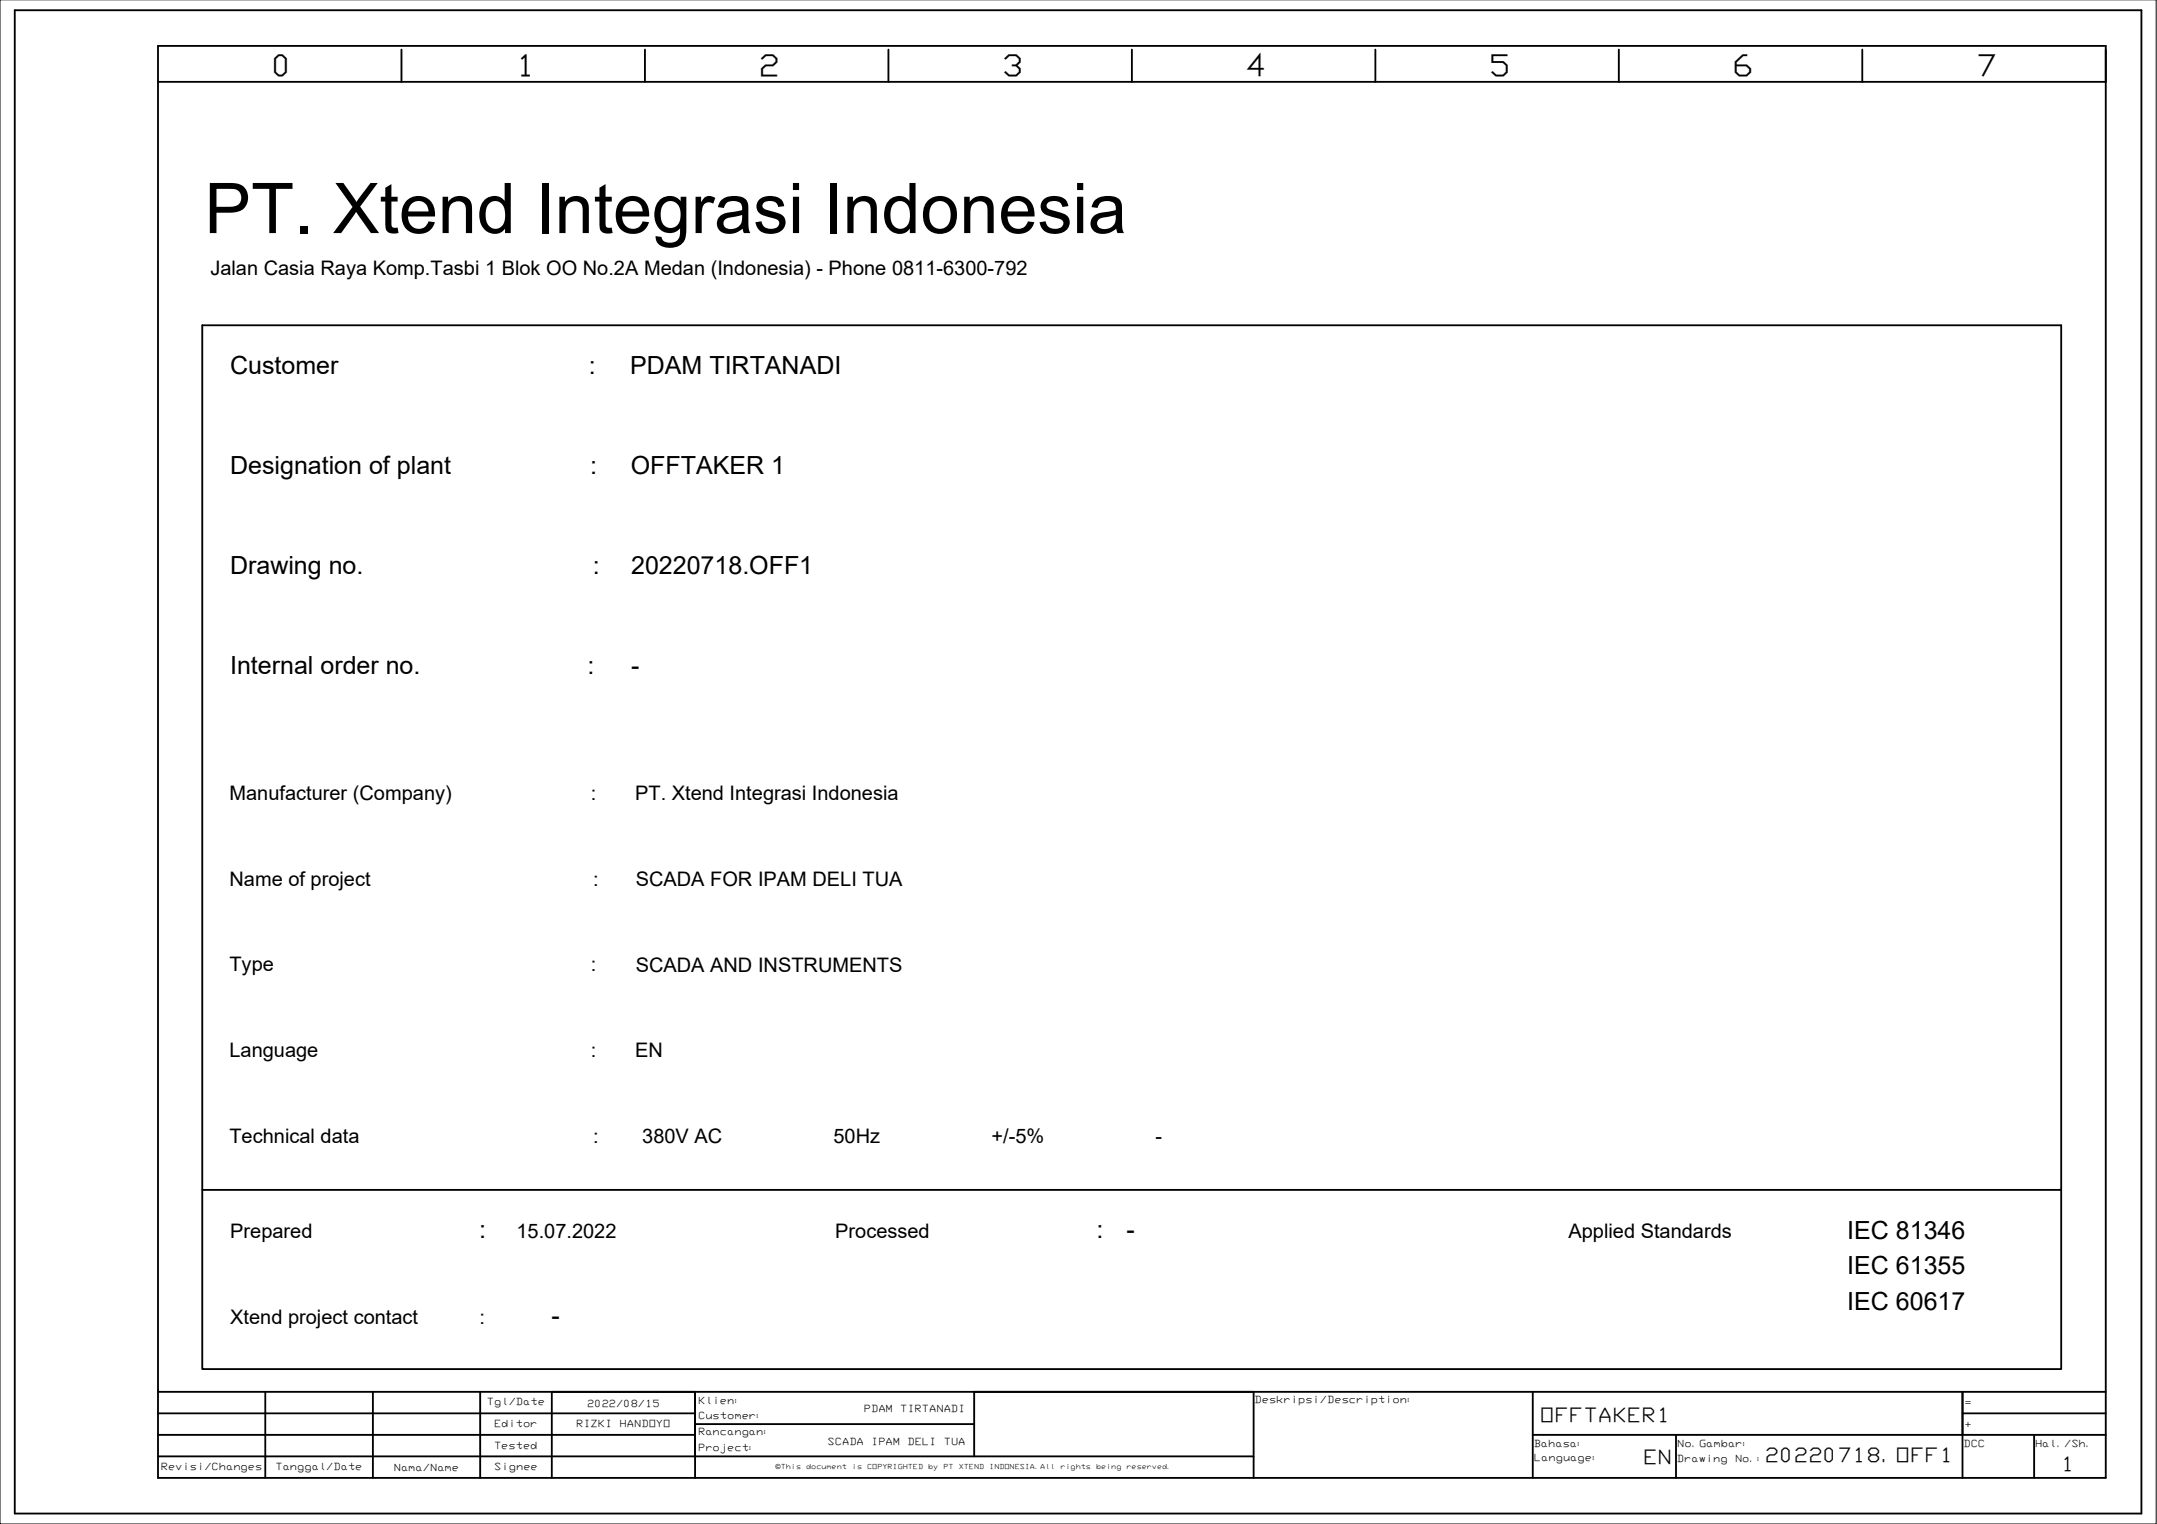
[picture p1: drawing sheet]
<svg xmlns="http://www.w3.org/2000/svg" width="297mm" height="210mm" viewBox="0 0 297 210" stroke-linecap="round" stroke-linejoin="round" font-family="sans-serif">
<defs><g id="words">
<text font-size="9.6" x="28.2" y="32.1">PT. Xtend Integrasi Indonesia</text>
<g font-size="4.1">
<text x="37.4" y="10.5">0</text>
<text x="70.9" y="10.5">1</text>
<text x="104.4" y="10.5">2</text>
<text x="138" y="10.5">3</text>
<text x="171.5" y="10.5">4</text>
<text x="205" y="10.5">5</text>
<text x="238.5" y="10.5">6</text>
<text x="272.1" y="10.5">7</text>
</g>
<g font-size="3.4">
<text x="31.7" y="51.5">Customer</text>
<text x="81.1" y="51.5">:</text>
<text x="86.8" y="51.4">PDAM TIRTANADI</text>
<text x="31.7" y="65.3">Designation of plant</text>
<text x="81.3" y="65.3">:</text>
<text x="86.9" y="65.3">OFFTAKER 1</text>
<text x="31.7" y="79.1">Drawing no.</text>
<text x="81.7" y="79.1">:</text>
<text x="86.9" y="79.1">20220718.OFF1</text>
<text x="31.7" y="92.9">Internal order no.</text>
<text x="80.9" y="92.9">:</text>
<text x="86.9" y="92.9">-</text>
<text x="66" y="170.6">:</text>
<text x="151" y="170.6">:</text>
<text x="155.2" y="170.6">-</text>
<text x="254.4" y="170.6">IEC 81346</text>
<text x="254.4" y="175.5">IEC 61355</text>
<text x="75.9" y="182.4">-</text>
<text x="254.4" y="180.5">IEC 60617</text>
</g>
<g font-size="2.8">
<text x="29" y="37.9">Jalan Casia Raya Komp.Tasbi 1 Blok OO No.2A Medan (Indonesia) - Phone 0811-6300-792</text>
<text x="31.6" y="110.2">Manufacturer (Company)</text>
<text x="81.4" y="110.2">:</text>
<text x="87.5" y="110.1">PT. Xtend Integrasi Indonesia</text>
<text x="31.6" y="122">Name of project</text>
<text x="81.7" y="122">:</text>
<text x="87.5" y="122">SCADA FOR IPAM DELI TUA</text>
<text x="31.6" y="133.8">Type</text>
<text x="81.4" y="133.8">:</text>
<text x="87.5" y="133.8">SCADA AND INSTRUMENTS</text>
<text x="31.6" y="145.6">Language</text>
<text x="81.4" y="145.6">:</text>
<text x="87.5" y="145.6">EN</text>
<text x="31.6" y="157.5">Technical data</text>
<text x="81.7" y="157.5">:</text>
<text x="88.4" y="157.5">380V AC</text>
<text x="114.8" y="157.5">50Hz</text>
<text x="136.5" y="157.5">+/-5%</text>
<text x="159.1" y="157.5">-</text>
<text x="31.7" y="170.6">Prepared</text>
<text x="71.1" y="170.6">15.07.2022</text>
<text x="115" y="170.6">Processed</text>
<text x="216" y="170.6">Applied Standards</text>
<text x="31.7" y="182.4">Xtend project contact</text>
<text x="66" y="182.4">:</text>
<text x="212" y="195.8">OFFTAKER1</text>
<text x="226.3" y="201.6">EN</text>
<text x="243" y="201.4">20220718.OFF1</text>
<text x="283.8" y="202.6">1</text>
</g>
<g font-size="1.4">
<text x="67.1" y="193.5">Tgl/Date</text>
<text x="68" y="196.6">Editor</text>
<text x="79.3" y="196.6">RIZKI</text>
<text x="80.9" y="193.8">2022/08/15</text>
<text x="85.3" y="196.6">HANDOYO</text>
<text x="96.1" y="193.3">Klien:</text>
<text x="96.1" y="195.5">Customer:</text>
<text x="96.1" y="197.6">Rancangan:</text>
<text x="119" y="194.5">PDAM</text>
<text x="124" y="194.5">TIRTANADI</text>
<text x="172.8" y="193.2">Deskripsi/Description:</text>
<text x="270.5" y="193.7">=</text>
<text x="270.5" y="196.7">+</text>
<text x="22.1" y="202.4">Revisi/Changes</text>
<text x="37.9" y="202.4">Tanggal/Date</text>
<text x="54.2" y="202.5">Nama/Name</text>
<text x="68" y="199.6">Tested</text>
<text x="68.1" y="202.4">Signee</text>
<text x="96.1" y="199.8">Project:</text>
<text x="114" y="199">SCADA</text>
<text x="120" y="199">IPAM</text>
<text x="125" y="199">DELI</text>
<text x="130" y="199">TUA</text>
<text x="211.2" y="199.2">Bahasa:</text>
<text x="211.2" y="201.3">Language:</text>
<text x="230.9" y="201.3">Drawing</text>
<text x="231" y="199.2">No.Gambar:</text>
<text x="238.9" y="201.3">No.:</text>
<text x="270.4" y="199.2">DCC</text>
<text x="280.2" y="199.2">Hal./Sh.</text>
</g>
<g font-size="1">
<text x="106.8" y="202.3">©This</text>
<text x="111" y="202.3">document</text>
<text x="117.3" y="202.3">is</text>
<text x="119.4" y="202.3">COPYRIGHTED</text>
<text x="127.8" y="202.3">by</text>
<text x="129.9" y="202.3">PT</text>
<text x="132" y="202.3">XTEND</text>
<text x="136.2" y="202.3">INDONESIA.All</text>
<text x="146" y="202.3">rights</text>
<text x="150.9" y="202.3">being</text>
<text x="155.1" y="202.3">reserved.</text>
</g>
</g></defs>
<!-- layer: 0 -->
<g fill="none" stroke="#000" stroke-width=".25">
<path d="M2 1.4h292.9v207.1h-292.9zM21.8 6.3h268.2v197.3h-268.2zM21.8 11.3h268.2M55.3 6.8v4.5M88.8 6.8v4.5M122.3 6.8v4.5M155.9 6.8v4.5M189.4 6.8v4.5M222.9 6.8v4.5M256.5 6.8v4.5M27.9 44.8h255.9v143.8h-255.9zM27.9 163.9h255.9"/>
<path d="M21.8 191.7h268.2M21.8 194.7h73.9M21.8 197.6h73.9M36.5 191.7v11.9M51.4 191.7v11.9M66.1 191.7v11.9M76 191.7v11.9M134.2 196.1h-38.5v-4.4v11.9M134.2 191.7v8.9M172.6 191.7v11.9M211.1 197.6h78.9M211.1 191.7v11.9"/>
<path d="M230.8 197.6v6M270.3 194.7h19.7M270.3 191.7v11.9M280.1 197.6v6M21.8 200.6h150.8"/>
</g>
<path d="M0 0h296.9v209.9h-296.9z" fill="none" stroke="#000" stroke-width=".14"/>
<use href="#words"/>
</svg>
